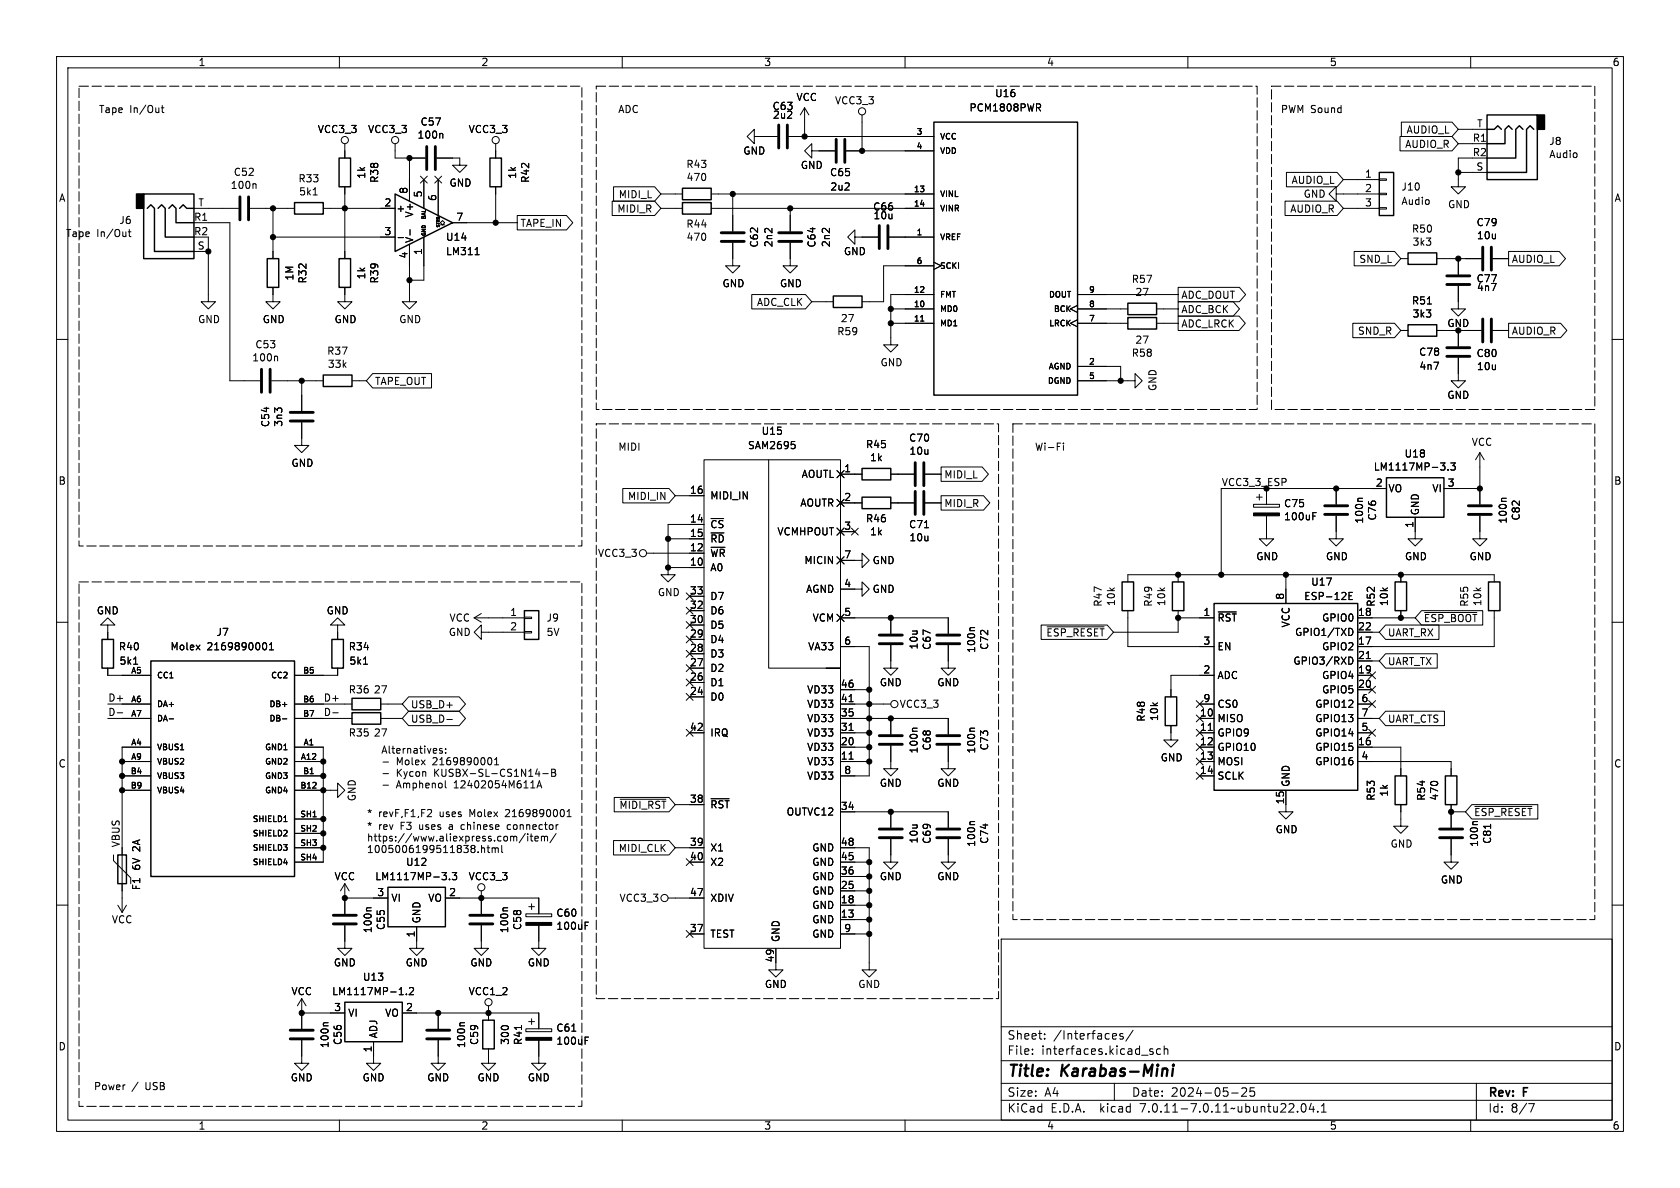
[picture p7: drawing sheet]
<svg xmlns="http://www.w3.org/2000/svg" width="297mm" height="210mm" viewBox="0 0 297 210" stroke-linecap="round" stroke-linejoin="round" font-family="sans-serif">
<defs><g id="words">
<g font-size="2.8">
<text x="178" y="190.9">Title:</text>
<text x="187.7" y="190.9">Karabas-Mini</text>
</g>
<g font-size="2.1">
<text x="178" y="184">Sheet:</text>
<text x="186.2" y="184">/Interfaces/</text>
<text x="178" y="186.7">File:</text>
<text x="184.1" y="186.7">interfaces.kicad_sch</text>
<text x="178" y="196.9">KiCad</text>
<text x="178" y="194.1">Size:</text>
<text x="184.7" y="194.1">A4</text>
<text x="185.7" y="196.9">E.D.A.</text>
<text x="194.6" y="196.9">kicad</text>
<text x="200" y="194.1">Date:</text>
<text x="201.8" y="196.9">7.0.11-7.0.11~ubuntu22.04.1</text>
<text x="207" y="194.1">2024-05-25</text>
<text x="263" y="194.3">Rev:</text>
<text x="263" y="196.9">Id:</text>
<text x="267.1" y="196.9">8/7</text>
<text x="269.4" y="194.3">F</text>
</g>
<g font-size="1.8">
<text x="35" y="11.9">1</text>
<text x="85" y="11.9">2</text>
<text x="135" y="11.9">3</text>
<text x="185" y="11.9">4</text>
<text x="235" y="11.9">5</text>
<text x="285" y="11.9">6</text>
<text x="175.8" y="17.4">U16</text>
<text x="17.4" y="20.1">Tape</text>
<text x="22.9" y="20.1">In/Out</text>
<text x="56.1" y="23.7">VCC3_3</text>
<text x="65" y="23.7">VCC3_3</text>
<text x="74.3" y="22.4">C57</text>
<text x="82.8" y="23.7">VCC3_3</text>
<text x="109.2" y="20.1">ADC</text>
<text x="136.5" y="19.6">C63</text>
<text x="136.5" y="21.2">2u2</text>
<text x="140.7" y="18.1">VCC</text>
<text x="147.5" y="18.6">VCC3_3</text>
<text x="171.3" y="19.9">PCM1808PWR</text>
<text x="226.3" y="20.1">PWM Sound</text>
<text x="248.6" y="23.8">AUDIO_L</text>
<text x="261" y="22.6">T</text>
<text x="73.7" y="24.7">100n</text>
<text x="121.2" y="29.9">R43</text>
<text x="131.3" y="27.5">GND</text>
<text x="248.3" y="26.4">AUDIO_R</text>
<text x="260.3" y="25.1">R1</text>
<text x="260.3" y="27.7">R2</text>
<text x="273.8" y="25.8">J8</text>
<text x="273.8" y="28.1">Audio</text>
<text x="10.3" y="35.9">A</text>
<text x="40.7" y="33.6">100n</text>
<text x="41.2" y="31.3">C52</text>
<text x="52.7" y="32.4">R33</text>
<text x="52.8" y="34.7">5k1</text>
<text x="64.8" y="31.7" transform="rotate(-90 64.8 31.7)">1k</text>
<text x="67.1" y="32.4" transform="rotate(-90 67.1 32.4)">R38</text>
<text x="72.1" y="34.4" transform="rotate(-90 72.1 34.4)">8</text>
<text x="74.7" y="35" transform="rotate(-90 74.7 35)">5</text>
<text x="77.2" y="35.6" transform="rotate(-90 77.2 35.6)">6</text>
<text x="79.4" y="33.2">GND</text>
<text x="91.4" y="31.7" transform="rotate(-90 91.4 31.7)">1k</text>
<text x="93.8" y="32.4" transform="rotate(-90 93.8 32.4)">R42</text>
<text x="109.3" y="35.2">MIDI_L</text>
<text x="121.3" y="32.2">470</text>
<text x="141.5" y="30.1">GND</text>
<text x="146.6" y="31.3">C65</text>
<text x="146.7" y="33.9">2u2</text>
<text x="228.2" y="32.7">AUDIO_L</text>
<text x="230.4" y="35.2">GND</text>
<text x="241.2" y="31.5">1</text>
<text x="241.2" y="34">2</text>
<text x="247.7" y="33.9">J10</text>
<text x="260.9" y="30.2">S</text>
<text x="285.3" y="35.9">A</text>
<text x="21" y="39.8">J6</text>
<text x="34.2" y="39.1">R1</text>
<text x="34.2" y="41.7">R2</text>
<text x="35" y="36.6">T</text>
<text x="67.9" y="36.6">2</text>
<text x="67.9" y="41.7">3</text>
<text x="70" y="37.7">+</text>
<text x="73.3" y="38.6" transform="rotate(-90 73.3 38.6)">V+</text>
<text x="80.6" y="39.1">7</text>
<text x="91.9" y="40.3">TAPE_IN</text>
<text x="109" y="37.8">MIDI_R</text>
<text x="121.2" y="40.5">R44</text>
<text x="154.3" y="37.4">C66</text>
<text x="154.3" y="39">10u</text>
<text x="228" y="37.8">AUDIO_R</text>
<text x="241.2" y="36.6">3</text>
<text x="247.7" y="36.4">Audio</text>
<text x="249.5" y="41.3">R50</text>
<text x="255.9" y="37">GND</text>
<text x="260.9" y="40.2">C79</text>
<text x="11.6" y="42.1">Tape</text>
<text x="17.1" y="42.1">In/Out</text>
<text x="34.9" y="44.2">S</text>
<text x="72.1" y="45.8" transform="rotate(-90 72.1 45.8)">4</text>
<text x="73.3" y="43.1" transform="rotate(-90 73.3 43.1)">V-</text>
<text x="74.7" y="45.2" transform="rotate(-90 74.7 45.2)">1</text>
<text x="78.7" y="42.8">U14</text>
<text x="78.7" y="45.3">LM311</text>
<text x="121.3" y="42.8">470</text>
<text x="134.2" y="43.9" transform="rotate(-90 134.2 43.9)">C62</text>
<text x="136.8" y="43.8" transform="rotate(-90 136.8 43.8)">2n2</text>
<text x="144.4" y="43.9" transform="rotate(-90 144.4 43.9)">C64</text>
<text x="146.9" y="43.8" transform="rotate(-90 146.9 43.8)">2n2</text>
<text x="149.1" y="45.3">GND</text>
<text x="240.2" y="46.7">SND_L</text>
<text x="249.6" y="43.6">3k3</text>
<text x="261" y="42.5">10u</text>
<text x="267.2" y="46.7">AUDIO_L</text>
<text x="52.1" y="49.7" transform="rotate(-90 52.1 49.7)">1M</text>
<text x="54.4" y="50.2" transform="rotate(-90 54.4 50.2)">R32</text>
<text x="64.8" y="49.5" transform="rotate(-90 64.8 49.5)">1k</text>
<text x="67.1" y="50.2" transform="rotate(-90 67.1 50.2)">R39</text>
<text x="127.6" y="51">GND</text>
<text x="137.8" y="51">GND</text>
<text x="200" y="50.2">R57</text>
<text x="200.6" y="52.5">27</text>
<text x="208.8" y="53">ADC_DOUT</text>
<text x="260.9" y="50.1">C77</text>
<text x="261" y="51.7">4n7</text>
<text x="34.9" y="57.3">GND</text>
<text x="46.4" y="57.3">GND</text>
<text x="59.1" y="57.3">GND</text>
<text x="70.5" y="57.3">GND</text>
<text x="133.7" y="54.3">ADC_CLK</text>
<text x="147.9" y="59.5">R59</text>
<text x="148.5" y="57.2">27</text>
<text x="208.8" y="55.6">ADC_BCK</text>
<text x="208.8" y="58.1">ADC_LRCK</text>
<text x="240" y="59.4">SND_R</text>
<text x="249.5" y="54">R51</text>
<text x="249.6" y="56.3">3k3</text>
<text x="255.8" y="58">GND</text>
<text x="267.2" y="59.4">AUDIO_R</text>
<text x="44.5" y="64.1">100n</text>
<text x="45" y="61.8">C53</text>
<text x="57.7" y="62.9">R37</text>
<text x="57.9" y="65.2">33k</text>
<text x="155.6" y="64.9">GND</text>
<text x="200" y="63.3">R58</text>
<text x="200.6" y="61">27</text>
<text x="250.8" y="63.1">C78</text>
<text x="250.8" y="65.6">4n7</text>
<text x="260.9" y="63.3">C80</text>
<text x="261" y="65.6">10u</text>
<text x="66.2" y="68.3">TAPE_OUT</text>
<text x="204.6" y="69.2" transform="rotate(-90 204.6 69.2)">GND</text>
<text x="255.8" y="70.7">GND</text>
<text x="47.8" y="75.6" transform="rotate(-90 47.8 75.6)">C54</text>
<text x="50.1" y="75.5" transform="rotate(-90 50.1 75.5)">3n3</text>
<text x="134.5" y="77.1">U15</text>
<text x="51.4" y="82.7">GND</text>
<text x="109.2" y="79.8">MIDI</text>
<text x="132.1" y="79.6">SAM2695</text>
<text x="149.2" y="83.6">1</text>
<text x="153" y="79.4">R45</text>
<text x="153.7" y="81.7">1k</text>
<text x="160.6" y="78.3">C70</text>
<text x="160.7" y="80.6">10u</text>
<text x="182.9" y="79.8">Wi-Fi</text>
<text x="242.8" y="83.4">LM1117MP-3.3</text>
<text x="248.2" y="81.1">U18</text>
<text x="260.1" y="79">VCC</text>
<text x="10.3" y="85.9">B</text>
<text x="110.9" y="88.6">MIDI_IN</text>
<text x="121.9" y="87.4">16</text>
<text x="125.5" y="88.5">MIDI_IN</text>
<text x="141.4" y="89.8">AOUTR</text>
<text x="141.6" y="84.7">AOUTL</text>
<text x="149.2" y="88.6">2</text>
<text x="166.8" y="84.8">MIDI_L</text>
<text x="166.8" y="89.9">MIDI_R</text>
<text x="215.9" y="86">VCC3_3_ESP</text>
<text x="226.9" y="89.9">C75</text>
<text x="243.1" y="86.1">2</text>
<text x="245.4" y="87.2">VO</text>
<text x="253.1" y="87.2">VI</text>
<text x="255.8" y="86.1">3</text>
<text x="285.3" y="85.9">B</text>
<text x="121.9" y="92.5">14</text>
<text x="121.9" y="95">15</text>
<text x="125.5" y="93.6">~{CS}</text>
<text x="137.3" y="94.8">VCMHPOUT</text>
<text x="149.2" y="93.7">3</text>
<text x="153" y="92.5">R46</text>
<text x="153.7" y="94.8">1k</text>
<text x="160.6" y="93.6">C71</text>
<text x="160.7" y="95.9">10u</text>
<text x="226.9" y="92.2">100uF</text>
<text x="241.2" y="92.7" transform="rotate(-90 241.2 92.7)">100n</text>
<text x="243.5" y="92.1" transform="rotate(-90 243.5 92.1)">C76</text>
<text x="249.9" y="93.4" transform="rotate(-90 249.9 93.4)">1</text>
<text x="251.1" y="91.2" transform="rotate(-90 251.1 91.2)">GND</text>
<text x="266.6" y="92.7" transform="rotate(-90 266.6 92.7)">100n</text>
<text x="268.9" y="92.1" transform="rotate(-90 268.9 92.1)">C82</text>
<text x="105.6" y="98.7">VCC3_3</text>
<text x="121.9" y="100.1">10</text>
<text x="121.9" y="97.5">12</text>
<text x="125.5" y="101.2">A0</text>
<text x="125.5" y="98.7">~{WR}</text>
<text x="125.5" y="96.1">~{RD}</text>
<text x="142.1" y="99.9">MICIN</text>
<text x="149.2" y="98.8">7</text>
<text x="154.2" y="99.9">GND</text>
<text x="222" y="99.2">GND</text>
<text x="234.3" y="99.2">GND</text>
<text x="248.3" y="99.2">GND</text>
<text x="259.7" y="99.2">GND</text>
<text x="116.2" y="105.6">GND</text>
<text x="121.9" y="107.7">32</text>
<text x="121.9" y="105.2">33</text>
<text x="125.5" y="106.3">D7</text>
<text x="142.4" y="105">AGND</text>
<text x="149.2" y="103.9">4</text>
<text x="154.2" y="105">GND</text>
<text x="195" y="107.4" transform="rotate(-90 195 107.4)">R47</text>
<text x="197.3" y="107.2" transform="rotate(-90 197.3 107.2)">10k</text>
<text x="203.9" y="107.4" transform="rotate(-90 203.9 107.4)">R49</text>
<text x="206.2" y="107.2" transform="rotate(-90 206.2 107.2)">10k</text>
<text x="227.1" y="106.1" transform="rotate(-90 227.1 106.1)">8</text>
<text x="230.5" y="106.3">ESP-12E</text>
<text x="231.7" y="103.7">U17</text>
<text x="243.3" y="107.4" transform="rotate(-90 243.3 107.4)">R52</text>
<text x="245.6" y="107.2" transform="rotate(-90 245.6 107.2)">10k</text>
<text x="259.8" y="107.4" transform="rotate(-90 259.8 107.4)">R55</text>
<text x="262.1" y="107.2" transform="rotate(-90 262.1 107.2)">10k</text>
<text x="17" y="108.8">GND</text>
<text x="38.2" y="112.6">J7</text>
<text x="57.7" y="108.8">GND</text>
<text x="79.2" y="112.6">GND</text>
<text x="79.4" y="110.1">VCC</text>
<text x="90.1" y="109">1</text>
<text x="90.1" y="111.5">2</text>
<text x="96.5" y="110.1">J9</text>
<text x="96.5" y="112.6">5V</text>
<text x="121.9" y="112.8">29</text>
<text x="121.9" y="110.2">30</text>
<text x="125.5" y="113.9">D4</text>
<text x="125.5" y="111.4">D5</text>
<text x="125.5" y="108.8">D6</text>
<text x="143.6" y="110.1">VCM</text>
<text x="149.2" y="109">5</text>
<text x="184.9" y="112.7">~{ESP_RESET}</text>
<text x="212.7" y="109">1</text>
<text x="215.1" y="110.1">~{RST}</text>
<text x="228.2" y="111" transform="rotate(-90 228.2 111)">VCC</text>
<text x="228.9" y="112.6">GPIO1/TXD</text>
<text x="233.6" y="110.1">GPIO0</text>
<text x="240" y="109">18</text>
<text x="240" y="111.5">22</text>
<text x="245.3" y="112.7">UART_RX</text>
<text x="251.6" y="110.2">~{ESP_BOOT}</text>
<text x="20.9" y="115.2">R40</text>
<text x="21" y="117.7">5k1</text>
<text x="30" y="115.2">Molex</text>
<text x="36.6" y="115.2">2169890001</text>
<text x="61.6" y="115.2">R34</text>
<text x="61.7" y="117.7">5k1</text>
<text x="121.9" y="117.9">27</text>
<text x="121.9" y="115.3">28</text>
<text x="125.5" y="119">D2</text>
<text x="125.5" y="116.4">D3</text>
<text x="142.8" y="115.2">VA33</text>
<text x="149.2" y="114">6</text>
<text x="162.4" y="114.9" transform="rotate(-90 162.4 114.9)">10u</text>
<text x="164.7" y="115" transform="rotate(-90 164.7 115)">C67</text>
<text x="172.6" y="115.5" transform="rotate(-90 172.6 115.5)">100n</text>
<text x="174.9" y="115" transform="rotate(-90 174.9 115)">C72</text>
<text x="212.7" y="119.1">2</text>
<text x="212.7" y="114">3</text>
<text x="215.1" y="115.2">EN</text>
<text x="228.6" y="117.7">GPIO3/RXD</text>
<text x="233.6" y="115.2">GPIO2</text>
<text x="240" y="114">17</text>
<text x="240" y="119.1">19</text>
<text x="240" y="116.6">21</text>
<text x="245.3" y="117.8">UART_TX</text>
<text x="19" y="124.1">D+</text>
<text x="57.1" y="124.1">D+</text>
<text x="61.6" y="122.8">R36</text>
<text x="66" y="122.8">27</text>
<text x="72.5" y="125.4">USB_D+</text>
<text x="121.9" y="122.9">24</text>
<text x="121.9" y="120.4">26</text>
<text x="125.5" y="124.1">D0</text>
<text x="125.5" y="121.5">D1</text>
<text x="142.6" y="125.3">VD33</text>
<text x="142.6" y="122.8">VD33</text>
<text x="148.5" y="124.2">41</text>
<text x="148.5" y="121.7">46</text>
<text x="155.4" y="121.5">GND</text>
<text x="159" y="125.3">VCC3_3</text>
<text x="165.6" y="121.5">GND</text>
<text x="212.7" y="124.2">9</text>
<text x="215.1" y="120.2">ADC</text>
<text x="215.1" y="125.3">CS0</text>
<text x="232.4" y="125.3">GPIO12</text>
<text x="233.6" y="120.2">GPIO4</text>
<text x="233.6" y="122.8">GPIO5</text>
<text x="240" y="121.7">20</text>
<text x="240.6" y="124.2">6</text>
<text x="19" y="126.7">D-</text>
<text x="57.1" y="126.7">D-</text>
<text x="61.6" y="130.4">R35</text>
<text x="66" y="130.4">27</text>
<text x="72.5" y="128">USB_D-</text>
<text x="121.9" y="129.3">42</text>
<text x="125.5" y="130.4">IRQ</text>
<text x="142.6" y="130.4">VD33</text>
<text x="142.6" y="127.9">VD33</text>
<text x="148.5" y="131.8">20</text>
<text x="148.5" y="129.3">31</text>
<text x="148.5" y="126.7">35</text>
<text x="202.6" y="127.7" transform="rotate(-90 202.6 127.7)">R48</text>
<text x="204.9" y="127.6" transform="rotate(-90 204.9 127.6)">10k</text>
<text x="212" y="126.7">10</text>
<text x="212" y="129.3">11</text>
<text x="212" y="131.8">12</text>
<text x="215.1" y="127.9">MISO</text>
<text x="215.1" y="130.4">GPIO9</text>
<text x="232.4" y="130.4">GPIO14</text>
<text x="232.4" y="127.9">GPIO13</text>
<text x="240" y="131.8">16</text>
<text x="240.6" y="129.3">5</text>
<text x="240.6" y="126.7">7</text>
<text x="245.3" y="128">UART_CTS</text>
<text x="10.3" y="135.9">C</text>
<text x="67.3" y="133.3">Alternatives:</text>
<text x="70.1" y="135.4">Molex</text>
<text x="70.1" y="137.4">Kycon</text>
<text x="76.6" y="135.4">2169890001</text>
<text x="76.8" y="137.4">KUSBX-SL-CS1N14-B</text>
<text x="142.6" y="135.5">VD33</text>
<text x="142.6" y="132.9">VD33</text>
<text x="148.5" y="134.4">11</text>
<text x="149.2" y="136.9">8</text>
<text x="162.4" y="133.3" transform="rotate(-90 162.4 133.3)">100n</text>
<text x="164.7" y="132.8" transform="rotate(-90 164.7 132.8)">C68</text>
<text x="172.6" y="133.3" transform="rotate(-90 172.6 133.3)">100n</text>
<text x="174.9" y="132.8" transform="rotate(-90 174.9 132.8)">C73</text>
<text x="205.1" y="134.8">GND</text>
<text x="212" y="134.4">13</text>
<text x="212" y="136.9">14</text>
<text x="215.1" y="132.9">GPIO10</text>
<text x="215.1" y="135.5">MOSI</text>
<text x="232.4" y="132.9">GPIO15</text>
<text x="232.4" y="135.5">GPIO16</text>
<text x="240.6" y="134.4">4</text>
<text x="285.3" y="135.9">C</text>
<text x="63.1" y="141.7" transform="rotate(-90 63.1 141.7)">GND</text>
<text x="70.1" y="139.5">Amphenol</text>
<text x="80.4" y="139.5">12402054M611A</text>
<text x="109.4" y="143.2">~{MIDI_RST}</text>
<text x="121.9" y="142">38</text>
<text x="125.5" y="143.1">~{RST}</text>
<text x="142.6" y="138">VD33</text>
<text x="148.5" y="143.3">34</text>
<text x="155.4" y="139.3">GND</text>
<text x="165.6" y="139.3">GND</text>
<text x="215.1" y="138">SCLK</text>
<text x="227.1" y="142.3" transform="rotate(-90 227.1 142.3)">15</text>
<text x="228.2" y="139.2" transform="rotate(-90 228.2 139.2)">GND</text>
<text x="243.3" y="141.6" transform="rotate(-90 243.3 141.6)">R53</text>
<text x="245.6" y="140.9" transform="rotate(-90 245.6 140.9)">1k</text>
<text x="252.1" y="141.6" transform="rotate(-90 252.1 141.6)">R54</text>
<text x="254.5" y="141.6" transform="rotate(-90 254.5 141.6)">470</text>
<text x="21.2" y="149.9" transform="rotate(-90 21.2 149.9)">VBUS</text>
<text x="64.8" y="146.8">*</text>
<text x="64.8" y="148.8">https://www.aliexpress.com/item/</text>
<text x="64.8" y="144.5">*</text>
<text x="66.9" y="146.8">rev</text>
<text x="66.9" y="144.5">revF,F1,F2</text>
<text x="70.9" y="146.8">F3</text>
<text x="74.4" y="146.8">uses</text>
<text x="77.8" y="144.5">uses</text>
<text x="79.9" y="146.8">a</text>
<text x="82.2" y="146.8">chinese</text>
<text x="83.3" y="144.5">Molex</text>
<text x="89.8" y="144.5">2169890001</text>
<text x="90.5" y="146.8">connector</text>
<text x="121.9" y="149.6">39</text>
<text x="139" y="144.4">OUTVC12</text>
<text x="148.5" y="149.6">48</text>
<text x="162.4" y="149.2" transform="rotate(-90 162.4 149.2)">10u</text>
<text x="164.7" y="149.3" transform="rotate(-90 164.7 149.3)">C69</text>
<text x="172.6" y="149.8" transform="rotate(-90 172.6 149.8)">100n</text>
<text x="174.9" y="149.3" transform="rotate(-90 174.9 149.3)">C74</text>
<text x="225.4" y="147.5">GND</text>
<text x="260.5" y="144.5">~{ESP_RESET}</text>
<text x="261.5" y="149.8" transform="rotate(-90 261.5 149.8)">100n</text>
<text x="263.8" y="149.3" transform="rotate(-90 263.8 149.3)">C81</text>
<text x="25" y="154" transform="rotate(-90 25 154)">6V</text>
<text x="25" y="150.5" transform="rotate(-90 25 150.5)">2A</text>
<text x="59" y="155.8">VCC</text>
<text x="64.8" y="150.9">1005006199511838.html</text>
<text x="66.2" y="155.8">LM1117MP-3.3</text>
<text x="71.7" y="153.3">U12</text>
<text x="82.8" y="155.8">VCC3_3</text>
<text x="109.3" y="150.8">MIDI_CLK</text>
<text x="121.9" y="152.1">40</text>
<text x="125.5" y="150.7">X1</text>
<text x="125.5" y="153.3">X2</text>
<text x="143.5" y="155.8">GND</text>
<text x="143.5" y="153.3">GND</text>
<text x="143.5" y="150.7">GND</text>
<text x="148.5" y="154.7">36</text>
<text x="148.5" y="152.1">45</text>
<text x="155.4" y="155.8">GND</text>
<text x="165.6" y="155.8">GND</text>
<text x="245.7" y="150">GND</text>
<text x="25" y="157.5" transform="rotate(-90 25 157.5)">F1</text>
<text x="66.6" y="158.5">3</text>
<text x="69.1" y="159.6">VI</text>
<text x="75.6" y="159.6">VO</text>
<text x="79.3" y="158.5">2</text>
<text x="109.4" y="159.6">VCC3_3</text>
<text x="121.9" y="158.5">47</text>
<text x="125.5" y="159.6">XDIV</text>
<text x="143.5" y="160.9">GND</text>
<text x="143.5" y="158.3">GND</text>
<text x="148.5" y="159.8">18</text>
<text x="148.5" y="157.2">25</text>
<text x="254.6" y="156.4">GND</text>
<text x="19.7" y="163.4">VCC</text>
<text x="65.9" y="165.1" transform="rotate(-90 65.9 165.1)">100n</text>
<text x="68.2" y="164.5" transform="rotate(-90 68.2 164.5)">C55</text>
<text x="73.4" y="165.8" transform="rotate(-90 73.4 165.8)">1</text>
<text x="74.5" y="163.3" transform="rotate(-90 74.5 163.3)">GND</text>
<text x="90" y="165.1" transform="rotate(-90 90 165.1)">100n</text>
<text x="92.4" y="164.5" transform="rotate(-90 92.4 164.5)">C58</text>
<text x="98.3" y="164.6">100uF</text>
<text x="98.3" y="162.3">C60</text>
<text x="121.9" y="164.8">37</text>
<text x="125.5" y="166">TEST</text>
<text x="138" y="166.6" transform="rotate(-90 138 166.6)">GND</text>
<text x="143.5" y="163.4">GND</text>
<text x="143.5" y="166">GND</text>
<text x="148.5" y="162.3">13</text>
<text x="149.2" y="164.8">9</text>
<text x="58.9" y="171">GND</text>
<text x="64.1" y="173.6">U13</text>
<text x="71.6" y="171">GND</text>
<text x="83.1" y="171">GND</text>
<text x="93.2" y="171">GND</text>
<text x="136.9" y="170.2" transform="rotate(-90 136.9 170.2)">49</text>
<text x="51.4" y="176.1">VCC</text>
<text x="58.6" y="176.1">LM1117MP-1.2</text>
<text x="59" y="178.8">3</text>
<text x="61.5" y="179.9">VI</text>
<text x="68" y="179.9">VO</text>
<text x="71.7" y="178.8">2</text>
<text x="82.8" y="176.1">VCC1_2</text>
<text x="135.1" y="174.9">GND</text>
<text x="151.6" y="174.9">GND</text>
<text x="10.3" y="185.9">D</text>
<text x="58.3" y="185.4" transform="rotate(-90 58.3 185.4)">100n</text>
<text x="60.6" y="184.8" transform="rotate(-90 60.6 184.8)">C56</text>
<text x="66.9" y="183.6" transform="rotate(-90 66.9 183.6)">ADJ</text>
<text x="82.4" y="185.4" transform="rotate(-90 82.4 185.4)">100n</text>
<text x="84.7" y="184.8" transform="rotate(-90 84.7 184.8)">C59</text>
<text x="90.2" y="184.8" transform="rotate(-90 90.2 184.8)">300</text>
<text x="92.5" y="184.8" transform="rotate(-90 92.5 184.8)">R41</text>
<text x="98.3" y="184.9">100uF</text>
<text x="98.3" y="182.6">C61</text>
<text x="285.3" y="185.9">D</text>
<text x="51.3" y="191.4">GND</text>
<text x="64" y="191.4">GND</text>
<text x="65.8" y="186.1" transform="rotate(-90 65.8 186.1)">1</text>
<text x="75.4" y="191.4">GND</text>
<text x="84.3" y="191.4">GND</text>
<text x="93.2" y="191.4">GND</text>
<text x="16.5" y="192.8">Power</text>
<text x="23.3" y="192.8">/</text>
<text x="25.8" y="192.8">USB</text>
<text x="35" y="199.9">1</text>
<text x="85" y="199.9">2</text>
<text x="135" y="199.9">3</text>
<text x="185" y="199.9">4</text>
<text x="235" y="199.9">5</text>
<text x="285" y="199.9">6</text>
</g>
<g font-size="1.4">
<text x="161.9" y="23.9">3</text>
<text x="161.9" y="26.4">4</text>
<text x="166.1" y="24.9">VCC</text>
<text x="166.1" y="27.4">VDD</text>
<text x="161.5" y="34">13</text>
<text x="166.1" y="35">VINL</text>
<text x="161.5" y="36.6">14</text>
<text x="161.9" y="41.7">1</text>
<text x="166.1" y="37.6">VINR</text>
<text x="161.9" y="46.7">6</text>
<text x="166.1" y="42.6">VREF</text>
<text x="166.1" y="47.7">SCKI</text>
<text x="161.5" y="51.8">12</text>
<text x="166.1" y="52.8">FMT</text>
<text x="185.3" y="52.8">DOUT</text>
<text x="192.4" y="51.8">9</text>
<text x="161.5" y="54.4">10</text>
<text x="161.5" y="56.9">11</text>
<text x="166.1" y="55.3">MD0</text>
<text x="166.1" y="57.9">MD1</text>
<text x="185.4" y="57.9">LRCK</text>
<text x="186.2" y="55.3">BCK</text>
<text x="192.4" y="56.9">7</text>
<text x="192.4" y="54.4">8</text>
<text x="185.3" y="65.5">AGND</text>
<text x="192.4" y="64.5">2</text>
<text x="185.1" y="68">DGND</text>
<text x="192.4" y="67.1">5</text>
<text x="23.1" y="119.1">A5</text>
<text x="53.5" y="119.1">B5</text>
<text x="23.1" y="124.2">A6</text>
<text x="27.7" y="120.1">CC1</text>
<text x="27.7" y="125.2">DA+</text>
<text x="47.5" y="125.2">DB+</text>
<text x="47.8" y="120.1">CC2</text>
<text x="53.5" y="124.2">B6</text>
<text x="23.1" y="131.8">A4</text>
<text x="23.1" y="126.7">A7</text>
<text x="27.7" y="127.7">DA-</text>
<text x="47.5" y="127.7">DB-</text>
<text x="53.5" y="126.7">B7</text>
<text x="53.6" y="131.8">A1</text>
<text x="23" y="136.9">B4</text>
<text x="23.1" y="134.4">A9</text>
<text x="27.7" y="132.8">VBUS1</text>
<text x="27.7" y="135.4">VBUS2</text>
<text x="27.7" y="137.9">VBUS3</text>
<text x="46.7" y="132.8">GND1</text>
<text x="46.7" y="135.4">GND2</text>
<text x="46.7" y="137.9">GND3</text>
<text x="53.1" y="134.4">A12</text>
<text x="53.5" y="136.9">B1</text>
<text x="23" y="139.4">B9</text>
<text x="27.7" y="140.4">VBUS4</text>
<text x="46.7" y="140.4">GND4</text>
<text x="53" y="139.4">B12</text>
<text x="44.6" y="145.5">SHIELD1</text>
<text x="44.6" y="148.1">SHIELD2</text>
<text x="53" y="144.5">SH1</text>
<text x="53" y="147.1">SH2</text>
<text x="53" y="149.6">SH3</text>
<text x="44.6" y="150.6">SHIELD3</text>
<text x="44.6" y="153.1">SHIELD4</text>
<text x="53" y="152.1">SH4</text>
</g>
<g font-size=".9">
<text x="75.4" y="41.8" transform="rotate(-90 75.4 41.8)">GND</text>
<text x="75.4" y="38.9" transform="rotate(-90 75.4 38.9)">BAL</text>
</g>
<text font-size=".7" x="77.9" y="40.3" transform="rotate(-90 77.9 40.3)">STRB</text>
</g></defs>
<g fill="none" stroke="#000" stroke-width=".18">
<path d="M10 10h277v190h-277zM12 12h273v186h-273zM28.5 19.1h.5M28.7 18.6v1.1l.3 .2M60 10v2M110 10v2M142.2 19.1l-.7 1.2M142.2 19.1v5M142.2 19.1l.8 1.2M160 10v2M183.5 19l.5 .6M183.7 18.4l.3 .2-.1 .3-.2 .1"/>
<path d="M210 10v2M260 10v2M34.3 36.8h7.9M34.3 39.4h6.3v27.9h5.4M44.2 36.8h7.9M45.1 32.5l.2 .2v.6M48.3 36.8v8.9M55.4 34.5h.7M57.1 36.8h12.7M61 25.4v2.5M61 33v12.7M69.8 25.4v2.5h5.4"/>
<path d="M72.4 27.9v7.7M74.3 31.1l1.2 1.3M74.9 31.8v5M75.5 31.1l-1.2 1.3M76.9 31.1l1.2 1.3M77.2 27.9h4.1v1.3h1.2l-1.2 1.3-1.3-1.3h1.3M77.5 31.8v6.3M77.9 39.8h.3l-.3-.4 .3-.4 .4 .4-.4 .4h.4M78.1 31.1l-1.2 1.3M78.1 23.6l.2 .2v.6M80 39.4h11.4M87.6 25.4v2.5"/>
<path d="M87.6 33v6.4M91.4 38.1h8.8l1.1 1.3-1.1 1.2h-8.8zM108.2 35.6h7.5l1.1 1.2-1.1 1.3h-7.5zM108.5 33h7.2l1.1 1.3-1.1 1.3h-7.2zM116.8 36.8h3.8M116.8 34.3h3.8M125.7 36.8h39.4M125.7 34.3h39.4M129.5 34.3v6.6M133.3 24.1v1.3l-1.2-1.3 1.2-1.2v1.2h4.1M139.4 24.1h25.7M139.7 36.8v4.1"/>
<path d="M143.5 26.7v1.2l-1.3-1.2 1.3-1.3v1.3h4.1M149.6 26.7h15.5M152.4 20.3v6.4M227.2 35.6h9.2l1.1 1.2-1.1 1.3h-9.2zM227.4 30.5h9l1.1 1.3-1.1 1.2h-9zM236.2 34.3v1.3l-1.3-1.3 1.3-1.3v1.3h7.6M237.5 36.8h6.3M237.5 31.8h6.3M243.8 36.7h1.3v.3h-1.3zM243.8 34.2h1.3v.2h-1.3zM243.8 31.6h1.3v.3h-1.3zM247.5 24.1h9.2l1.1 1.3-1.1 1.3h-9.2z"/>
<path d="M247.7 21.6h9l1.1 1.3-1.1 1.2h-9zM257.8 25.4h5.1M257.8 30.5h5.1M257.8 22.9h5.1M260.3 27.9h-2.5v5.1h1.3l-1.3 1.3-1.3-1.3h1.3M10 60h2M22.7 41h.5M22.9 40.6v1l.3 .2M34.3 44.5h2.5M36.8 41.9v11.4h1.3l-1.3 1.3-1.2-1.3h1.2M48.3 50.8v2.5h1.2l-1.2 1.3-1.3-1.3h1.3M48.3 41.9h21.5"/>
<path d="M61 50.8v2.5h1.2l-1.2 1.3-1.3-1.3h1.3M70.4 42h.9M72.4 43.2v10.1h1.3l-1.3 1.3-1.3-1.3h1.3M72.5 40.6v1M74.9 41.9v7.6h-2.5M84 45h.7M129.5 42.9v4.1h1.3l-1.3 1.3-1.2-1.3h1.2M132.9 52.1h9.5l1.1 1.2-1.1 1.3h-9.5zM139.7 42.9v4.1h1.3l-1.3 1.3-1.3-1.3h1.3M143.5 53.3h3.8M151.1 41.9v1.3l-1.2-1.3 1.2-1.3v1.3h4.1M157.2 41.9h7.9"/>
<path d="M157.5 54.6h7.6M157.5 57.2h7.6M162.8 56.8h.5M165.1 46.4l1.3 .6-1.3 .6M165.1 52.1h-7.6v8.9h1.2l-1.2 1.2-1.3-1.2h1.3M165.1 47h-8.9v6.3h-3.8M190.5 56.5l-1.3 .7 1.3 .6M190.5 54l-1.3 .6 1.3 .6M190.5 54.6h8.9M190.5 57.2h8.9M190.5 52.1h17.8M204.5 54.6h3.8"/>
<path d="M204.5 57.2h3.8M208.3 50.8h10.8l1.1 1.3-1.1 1.2h-10.8zM208.3 53.3h9.7l1.1 1.3-1.1 1.3h-9.7zM208.3 55.9h10.7l1.2 1.3-1.2 1.2h-10.7zM239.2 57.1h7.3l1.1 1.3-1.1 1.3h-7.3zM239.4 44.4h7.1l1.1 1.3-1.1 1.3h-7.1zM247.6 45.7h1.3M247.6 58.4h1.3M252.3 53.7h.8M254 45.7h7.9M254 58.4h1.3M257.8 50.5v4.1h1.3l-1.3 1.3-1.3-1.3h1.3"/>
<path d="M257.8 45.7v2.8M257.8 58.4v2.8M259.1 58.4h2.8M263.9 45.7h2.8M263.9 58.4h2.8M266.7 57.1h9.2l1.1 1.3-1.1 1.3h-9.2zM266.7 44.4h9l1.1 1.3-1.1 1.3h-9zM285 60h2M48 67.3h9.1M48.9 63l.2 .1v.7M53.3 74.7v4h1.3l-1.3 1.3-1.2-1.3h1.2M53.3 67.3v5.3"/>
<path d="M62.2 67.3h2.6M65.9 66h10.4v2.6h-10.4l-1.1-1.3zM139.9 78h.6M140.3 78.5l.3 .3v.3l-.3 .2M186.9 78.3h.6M188 78.3v.1M188 78.7v.9M190.5 67.3h10.2v-1.3l1.2 1.3-1.2 1.3v-1.3M190.5 64.8h7.6v2.5M257.8 63.2v4.1h1.3l-1.3 1.3-1.3-1.3h1.3M110.1 86.4h8.2l1.1 1.2-1.1 1.3h-8.2zM114.3 97.8h10.2"/>
<path d="M118.1 95.3h6.4M119.4 87.6h5.1M124.5 81.3h24.1v86.3h-24.1zM124.5 92.7h-6.4v7.6M135.9 81.3v36.8h12.7h-2.6M148 83.2l1.2 1.3M148 88.3l1.2 1.2M148 93.3l1.2 1.3M148 98.4l1.2 1.3M148.6 99.1h3.8v-1.3l1.3 1.3-1.3 1.2v-1.2M148.6 83.8h3.8M148.6 88.9h3.8"/>
<path d="M148.6 94h2.5M149.2 83.2l-1.2 1.3M149.2 88.3l-1.2 1.2M149.2 93.3l-1.2 1.3M149.2 98.4l-1.2 1.3M150.5 93.4l1.2 1.2M151.7 93.4l-1.2 1.2M157.5 83.8h4M157.5 88.9h4M163.4 93.3h.8M163.6 83.8h2.8M163.6 88.9h2.8"/>
<path d="M166.4 82.5h7.2l1.1 1.3-1.1 1.3h-7.2zM166.4 87.6h7.5l1.1 1.3-1.1 1.3h-7.5zM221.6 89.2h4.6v.5h-4.6zM222.1 87.9h1M222.6 87.4v1M223.9 91.2v4.1h1.3l-1.3 1.2-1.3-1.2h1.3M223.9 86.4v2.8M232.1 91.2h.4M232.1 90.6h.6M236.2 91.2v4.1h1.3l-1.3 1.2-1.3-1.2h1.3M236.2 86.4v2.8M240.9 88.1h-.7l-.2 .2"/>
<path d="M245.1 86.4h-29.2v15.2M250.2 91.4v3.9h1.3l-1.3 1.2-1.3-1.2h1.3M254.7 81.8h.8l-.5 .5M255.3 86.4h6.3M255.4 82.4v.6M256 83v.1M256.5 81.8h.8l-.5 .5 .4 .1v.6l-.2 .1-.5-.1M261.6 91.2v4.1h1.3l-1.3 1.2-1.3-1.2h1.3M261.6 80v9.2M261.6 80l-.7 1.3M261.6 80l.8 1.3M266.3 88.1h-.7l-.2 .2"/>
<path d="M10 110h2M19 110.5h1.3l-1.3-1.3-1.2 1.3h1.2v2.5M19 118.1v1.3h7.7M23.6 117.4h.7M46.6 113.7l.1-.1a.68 .68 0 0 1 .5 .6 .68 .68 0 0 1-.5 .7l-.1-.1M47.6 114.9h.8M47.6 114l.4-.4v1.3M59.7 110.5h1.3l-1.3-1.3-1.3 1.3h1.3v2.5M59.7 118.1v1.3h-7.6M64.3 117.4h.7M83.8 109.2h8.9M83.8 109.2l1.3 .8"/>
<path d="M85.1 111.8v1.2l-1.3-1.2 1.3-1.3v1.3h7.6M85.1 108.5l-1.3 .7M92.7 111.6h1.3v.3h-1.3zM92.7 109.1h1.3v.2h-1.3zM118.1 100.3v1.3h1.3l-1.3 1.3-1.3-1.3h1.3M118.1 100.3h6.4M121.3 115l1.2 1.2M121.3 104.8l1.2 1.2M121.3 107.3l1.2 1.3M121.3 109.9l1.2 1.2M121.3 112.4l1.2 1.2M121.3 117.5l1.2 1.2"/>
<path d="M121.9 118.1h2.6M121.9 115.6h2.6M121.9 113h2.6M121.9 110.5h2.6M121.9 108h2.6M121.9 105.4h2.6M122.5 115l-1.2 1.2M122.5 104.8l-1.2 1.2M122.5 107.3l-1.2 1.3M122.5 109.9l-1.2 1.2M122.5 112.4l-1.2 1.2M122.5 117.5l-1.2 1.2"/>
<path d="M148 108.6l1.2 1.3M148.6 104.1h3.8v-1.2l1.3 1.2-1.3 1.3v-1.3M148.6 109.2h19v2.8M148.6 114.3h5.1v22.9h-5.1M149.2 108.6l-1.2 1.3M157.5 114v4.1h1.2l-1.2 1.3-1.3-1.3h1.3M157.5 109.2v2.8M167.6 114v4.1h1.3l-1.3 1.3-1.2-1.3h1.2M172.3 110.9h-.7l-.1 .2M184.1 110.5h11.6l1.1 1.3-1.1 1.2h-11.6zM185.1 110.8h10.1M199.4 102.9v-1.3h64.8v1.3"/>
<path d="M199.4 108v6.3h15.2M208.3 101.6v1.3M208.3 108v3.8h-11.5M208.3 109.2h6.3M214.6 119.4h-7.6v3.8M215.4 108.2h3.2M227.3 101.6v5.1M238.5 116.1a.64 .64 0 0 1 .7 .7 .64 .64 0 0 1-.7 .6M238.5 105.3h.4M238.8 111.1a.68 .68 0 0 1 .4 .6 .68 .68 0 0 1-.4 .6M239.1 104.7h-.6v1.3h.6M240 109.2h10.2"/>
<path d="M240 119.4h2.6M240 116.8h3.8M240 111.8h3.8M241.5 116.4h.8M242 118.8l1.2 1.2M243.2 118.8l-1.2 1.2M245 115.6h9.1v2.5h-9.1l-1.2-1.3zM245 110.5h9.4v2.5h-9.4l-1.2-1.2zM247.6 101.6v1.3M247.6 108v1.2M251.3 107.9h10.8v2.6h-10.8l-1.1-1.3zM251.8 108.3h9.3"/>
<path d="M264.2 108v6.3h-24.2M285 110h2M19 127h7.7M20.7 126h1M21.6 134.6h5.1M21.6 137.2h5.1M21.6 124.5h5.1M21.6 139.7h5.1M26.7 132.1h-5.1v29.2M29.9 127.1h.8M49.9 127.1h.8M52.1 139.7h7.6v-1.3l1.3 1.3-1.3 1.3v-1.3"/>
<path d="M52.1 127h10.1M52.1 132.1h5v20.3h-5M52.1 134.6h5M52.1 137.2h5M52.1 124.5h10.1M58.8 126h1M67.3 127h3.8M67.3 124.5h3.8M67.7 134.7h1M67.7 136.8h1M67.7 138.8h1M72.2 123.2h9l1.1 1.3-1.1 1.2h-9l-1.1-1.2z"/>
<path d="M72.2 125.7h9l1.1 1.3-1.1 1.3h-9l-1.1-1.3zM78.2 132.4l-.3-.1-.2 .2 .1 .2 .4 .1v.3h-.5M78.7 138v1.1l.2 .2M78.8 133v.2M78.8 132.4v.1M79 127.2h1M86.6 133.9a.79 .79 0 0 1 0 1.3M87.4 135.2h.8M87.4 134.3l.4-.4v1.3M93.8 139.3h.8M94.7 136.8h.8M94.9 139.3l.4-1.3 .5 1.3"/>
<path d="M95 138.9h.7M95.3 136.4v.8M96 136.8h.9M97.5 136h.5l.2 .2-.2 .4 .2 .1 .1 .3-.3 .2h-.5zM97.5 136.6h.5M121.3 128.9l1.2 1.2M121.3 122.6l1.2 1.2M121.3 120l1.2 1.3M121.9 129.5h2.6M121.9 123.2h2.6M121.9 120.7h2.6M122.5 120l-1.2 1.3"/>
<path d="M122.5 122.6l-1.2 1.2M122.5 128.9l-1.2 1.2M148.6 127h19v2.8M148.6 129.5h5.1M148.6 132.1h5.1M148.6 134.6h5.1M148.6 121.9h5.1M148.6 124.5h8.9M150.1 129.1h.7M150.1 134.2h.7M150.1 124h.7M157.5 131.8v4.1h1.2l-1.2 1.3-1.3-1.3h1.3"/>
<path d="M157.5 127v2.8M162.1 128.7h-.6l-.2 .2M167.6 131.8v4.1h1.3l-1.3 1.3-1.2-1.3h1.2M172.3 128.7h-.7l-.1 .2M207 128.3v2.5h1.3l-1.3 1.3-1.3-1.3h1.3M211.5 134l1.2 1.2M211.5 128.9l1.2 1.2M211.5 131.5l1.2 1.2M211.5 126.4l1.2 1.2M211.5 123.9l1.2 1.2M211.5 136.6l1.2 1.2M212.1 127h2.5"/>
<path d="M212.1 129.5h2.5M212.1 132.1h2.5M212.1 134.6h2.5M212.1 137.2h2.5M212.1 124.5h2.5M212.7 134l-1.2 1.2M212.7 128.9l-1.2 1.2M212.7 131.5l-1.2 1.2M212.7 126.4l-1.2 1.2M212.7 123.9l-1.2 1.2M212.7 136.6l-1.2 1.2M213.6 129.1h.7"/>
<path d="M227.3 139.7v3.8h1.3l-1.3 1.3-1.2-1.3h1.2M240 132.1h7.6v5.1M240 127h3.8M240 129.5h2.6M240 134.6h16.5v2.6M240 121.9h2.6M240 124.5h2.6M242 123.9l1.2 1.2M242 121.3l1.2 1.2M242 128.9l1.2 1.2M243.2 123.9l-1.2 1.2M243.2 121.3l-1.2 1.2"/>
<path d="M243.2 128.9l-1.2 1.2M245 125.7h10.4v2.6h-10.4l-1.2-1.3zM10 160h2M20.1 151.1v1l3 3.1v1M50.2 145.2h.6M52.1 144.8h5M52.1 147.3h5M52.1 149.9h5M61 156.2v5.3M61 156.2l-.8 1.3M61 156.2l.7 1.3M61 158.8h7.6"/>
<path d="M76.1 143.1l.2 .2-.1 .3-.7 .8h.8M78.1 154.2h.8l-.4 .5M78.7 158.8h16.5v2.7M78.9 154.9v.5M79.5 155.4v.1M79.9 154.2h.8l-.4 .5 .4 .2v.5l-.2 .1-.6-.1M81.7 145.8l-.2 .2v.4l.2 .2M85.1 157.5v4M85.1 150l.2-.1h.3l.1 .8M85.1 149.4v1.3M86.1 149.9h.5M86.3 149.4v1.1l.3 .2"/>
<path d="M87 150l.4-.1 .1 .2M87 149.9v.8M87.5 150.1l.2-.2h.3l.1 .8M87.5 150.1v.6M88.7 149.4v1.1l.2 .2M90.1 145.8h-.2l-.2 .2v.5l.4 .1M91 147.8l.4 .2v.7M92.9 147.3l-1.1 1.7M93.3 147.4v.1M93.3 147.8v.9M93.7 147.8h.5M93.9 147.4v1.1l.3 .2"/>
<path d="M94 159.8v1M94.6 148.2l.6-.1-.1-.2-.4-.1-.1 .2v.6h.5M95.7 147.9l.4-.1 .2 .2M95.7 147.8v.9M96.3 148l.1-.2 .3 .1 .1 .8M96.3 148v.7M98.3 147.3l-1.1 1.7M100.2 144.4h.8M100.2 143.5l.4-.4v1.3M108.5 148.6h9.8l1.1 1.3-1.1 1.2h-9.8zM108.6 141h9.7l1.1 1.2-1.1 1.3h-9.7zM109.6 141.3h8.1"/>
<path d="M118.1 158.8h6.4M119.4 149.9h5.1M119.4 142.2h5.1M121.3 151.8l1.2 1.2M121.9 152.4h2.6M122.5 151.8l-1.2 1.2M125.7 141.2h3.2M148.6 149.9h5.1v21.6h1.2l-1.2 1.2-1.3-1.2h1.3M148.6 143.5h19v2.8M148.6 152.4h5.1M148.6 157.5h5.1M148.6 154.9h5.1"/>
<path d="M157.5 148.3v4.1h1.2l-1.2 1.3-1.3-1.3h1.3M157.5 143.5v2.8M167.6 148.3v4.1h1.3l-1.3 1.3-1.2-1.3h1.2M172.3 145.2h-.7l-.1 .2M247.6 142.2v3.9h1.3l-1.3 1.2-1.2-1.2h1.2M256.5 148.3v4.1h1.3l-1.3 1.3-1.2-1.3h1.2M256.5 142.2v4.1M256.5 143.5h2.6M260.2 142.2h11.7v2.6h-11.7l-1.1-1.3zM260.7 142.6h10.1M263.5 145.7v.7M285 160h2"/>
<path d="M20.8 160l.8 1.3M22.4 160l-.8 1.3M53.3 179.1h7.7M53.3 176.5v5.4M53.3 176.5l-.7 1.3M53.3 176.5l.8 1.3M61 163.6v4h1.2l-1.2 1.3-1.3-1.3h1.3M65.6 160.5h-.6l-.2 .2M70.6 175.8h.7M71.1 179.1h24.1v2.8M71.8 175.7v.1M72.4 174.7l.5-.1 .2 .3-.8 .9h.8"/>
<path d="M73.7 163.8v3.8h1.2l-1.2 1.3-1.3-1.3h1.3M77.5 179.1v2.8M85.1 163.6v4h1.3l-1.3 1.3-1.3-1.3h1.3M86.4 177.8v2.5M89.8 160.5h-.7l-.2 .2M93 161.5h4.5v.6h-4.5zM93.5 160.3h1M95.2 163.6v4h1.3l-1.3 1.3-1.2-1.3h1.2M103.4 163.6h.5M103.4 163h.6M121.3 164.5l1.2 1.2M121.9 165.1h2.6"/>
<path d="M122.5 164.5l-1.2 1.2M137.2 167.6v3.9h1.2l-1.2 1.2-1.3-1.2h1.3M148.6 162.6h5.1M148.6 160h5.1M148.6 165.1h5.1M177 166h108v32h-108zM53.3 183.9v4.1h1.3l-1.3 1.2-1.2-1.2h1.2M58 180.8h-.7l-.1 .2M60 198v2M66 184.2v3.8h1.3l-1.3 1.2-1.2-1.2h1.2M77.5 183.9v4.1h1.2l-1.2 1.2-1.3-1.2h1.3M82.1 180.8h-.6l-.2 .2"/>
<path d="M86.4 185.4v2.6h1.2l-1.2 1.2-1.3-1.2h1.3M92.2 181.3v.7M93 181.9h4.5v.5h-4.5zM93.5 180.6h1M94 180.1v1M95.2 183.9v4.1h1.3l-1.3 1.2-1.2-1.2h1.2M101.1 182.3h.7M103.4 183.9h.5M103.4 183.3h.6M110 198v2M160 198v2M177 194.5h108"/>
<path d="M177 191.5h108M177 187.5h108M177 181.5h108M182.5 186.3v.1M182.5 185.5v.1M184.7 183.6v.1M184.7 182.8v.1M197 191.5v3M197.3 182.8l.1 .3-.7 .1M198.5 182.8l-.3-.1-.2 .2v.2l.5 .2v.3h-.5M200.3 182.1l-1.3 2M203.5 185.9l.3 .1 .1 .2-.2 .2h-.3"/>
<path d="M203.5 185.4l.3 .1M205.2 185.5l-.5-.1-.2 .3v.4l.1 .2h.6M205.8 185.5l.2-.1 .4 .1 .1 .9M205.8 184.9v1.5M210 198v2M217.7 193.2h1.2M219.5 192.4l.6-.1 .2 .1 .1 .3-.9 1.1h.9M221.7 192.3h-.7v.7l.2-.1h.5l.1 .3-.1 .5-.2 .1-.5-.1M229.4 196.5v.1M230.2 195.2l.2-.1a.81 .81 0 0 1 .6 .6 .81 .81 0 0 1-.3 .8l-.2 .1a.81 .81 0 0 1-.3-1.4zM231.8 195l-.3 1.1h.9M232.2 195.6v1"/>
<path d="M233 196.5v.1M233.6 196.6h.9M233.6 195.5l.4-.4v1.5M260 198v2M261 191.5v6.5M270.2 195.1h1l-.6 1.5"/>
<circle cx="152.4" cy="19.7" r=".63"/>
<circle cx="61" cy="24.8" r=".63"/>
<circle cx="69.8" cy="24.8" r=".63"/>
<circle cx="87.6" cy="24.8" r=".63"/>
<circle cx="113.7" cy="97.8" r=".63"/>
<circle cx="158.1" cy="124.5" r=".63"/>
<circle cx="85.1" cy="156.8" r=".63"/>
<circle cx="117.5" cy="158.7" r=".63"/>
<circle cx="86.4" cy="177.2" r=".63"/>
</g>
<path d="M206.3 189v1.2M207.4 188.9l-.2 1.3M207.5 188.2l-.1 .2M207.5 188.2l-.2 .1 .1 .1M207.5 188.2v.1l-.1 .1" fill="none" stroke="#000" stroke-width=".4"/>
<g fill="none" stroke="#000" stroke-width=".25">
<path d="M25.4 34.3h8.9v11.4h-8.9zM26 36.8l.7-.6 .6 .6v7.7h7M27.9 36.8l.7-.6 .6 .6v5.1h5.1M29.8 36.8l.7-.6 .6 .6v2.6h3.2M31.7 36.8l.7-.6 .6 .6h1.3M52.1 35.8h5v2h-5zM59.9 27.9h2.1v5.1h-2.1zM69.8 34.3l10.2 5.1-10.2 5.1zM86.6 27.9h2v5.1h-2zM120.6 35.8h5.1v2h-5.1zM120.6 33.3h5.1v2h-5.1zM165.1 21.6h25.4v48.3h-25.4z"/>
<path d="M243.8 30.5h2.6v7.6h-2.6zM262.9 20.3h8.9v11.5h-8.9zM262.9 22.9h1.3l.6-.7 .6 .7M267.3 22.9l-.6-.7-.6 .7v2.5h-3.2M269.2 22.9l-.6-.7-.6 .7v5h-5.1M271.1 22.9l-.6-.7-.6 .7v7.6h-7M47.2 45.7h2.1v5.1h-2.1zM59.9 45.7h2.1v5.1h-2.1zM147.3 52.3h5.1v2.1h-5.1zM199.4 53.6h5.1v2h-5.1zM199.4 56.1h5.1v2.1h-5.1zM248.9 44.7h5.1v2h-5.1z"/>
<path d="M248.9 57.4h5.1v2h-5.1zM57.1 66.3h5.1v2h-5.1zM152.4 82.8h5.1v2h-5.1zM152.4 87.9h5.1v2h-5.1zM245.1 84.5h10.2v6.9h-10.2zM18 113h2.1v5.1h-2.1zM26.7 116.8h25.4v38.1h-25.4zM58.7 113h2v5.1h-2zM92.7 108h2.5v5h-2.5zM198.4 102.9h2v5.1h-2zM207.3 102.9h2v5.1h-2zM214.6 106.7h25.4v33h-25.4z"/>
<path d="M246.6 102.9h2.1v5.1h-2.1zM263.1 102.9h2.1v5.1h-2.1zM62.2 126h5.1v2h-5.1zM62.2 123.4h5.1v2.1h-5.1zM206 123.2h2v5.1h-2zM246.6 137.2h2.1v5h-2.1zM255.5 137.2h2.1v5h-2.1zM20.8 151.1h1.6v5.1h-1.6zM68.6 156.8h10.1v7h-10.1zM61 177.2h10.1v7h-10.1zM85.3 180.3h2.1v5.1h-2.1z"/>
</g>
<g fill="none" stroke="#000" stroke-width=".51">
<path d="M42.4 34.8v4.1M43.9 34.8v4.1M75.4 25.9v4.1M77 25.9v4.1M137.7 22.1v4.1M139.2 22.1v4.1M147.8 24.6v4.1M149.4 24.6v4.1M155.4 39.9v4M157 39.9v4M127.5 42.7h4.1M127.5 41.1h4.1"/>
<path d="M137.7 42.7h4M137.7 41.1h4M255.8 50.3h4M255.8 48.8h4M262.1 43.7v4.1M262.1 56.4v4.1M263.7 43.7v4.1M263.7 56.4v4.1M46.2 65.3v4M47.8 65.3v4M51.3 72.9h4.1M51.3 74.4h4.1"/>
<path d="M255.8 63h4M255.8 61.5h4M161.8 81.8v4.1M161.8 86.9v4M163.3 81.8v4.1M163.3 86.9v4M234.2 90.9h4.1M234.2 89.4h4.1M259.6 90.9h4.1M259.6 89.4h4.1M155.4 113.8h4.1M155.4 112.3h4.1"/>
<path d="M165.6 113.8h4.1M165.6 112.3h4.1M155.4 131.6h4.1M155.4 130h4.1M165.6 131.6h4.1M165.6 130h4.1M155.4 148.1h4.1M155.4 146.6h4.1M165.6 148.1h4.1M165.6 146.6h4.1M254.5 148.1h4.1M254.5 146.6h4.1"/>
<path d="M58.9 163.3h4.1M58.9 161.8h4.1M83.1 163.3h4M83.1 161.8h4M51.3 183.6h4.1M51.3 182.1h4.1M75.4 183.6h4.1M75.4 182.1h4.1"/>
</g>
<g fill="#000" stroke="#000" stroke-width=".18">
<path d="M221.6 90.7h4.6v.5h-4.6zM93 163.1h4.5v.5h-4.5zM93 183.4h4.5v.5h-4.5z"/>
<circle cx="48.3" cy="36.8" r=".46"/>
<circle cx="61" cy="36.8" r=".46"/>
<circle cx="72.4" cy="27.9" r=".46"/>
<circle cx="87.6" cy="39.4" r=".46"/>
<circle cx="129.5" cy="34.3" r=".46"/>
<circle cx="139.7" cy="36.8" r=".46"/>
<circle cx="142.2" cy="24.1" r=".46"/>
<circle cx="152.4" cy="26.7" r=".46"/>
<circle cx="257.8" cy="30.5" r=".46"/>
<circle cx="36.8" cy="44.5" r=".46"/>
<circle cx="48.3" cy="41.9" r=".46"/>
<circle cx="72.4" cy="49.5" r=".46"/>
<circle cx="157.5" cy="57.2" r=".46"/>
<circle cx="157.5" cy="54.6" r=".46"/>
<circle cx="257.8" cy="58.4" r=".46"/>
<circle cx="257.8" cy="45.7" r=".46"/>
<circle cx="53.3" cy="67.3" r=".46"/>
<circle cx="198.1" cy="67.3" r=".46"/>
<circle cx="118.1" cy="95.3" r=".46"/>
<circle cx="236.2" cy="86.4" r=".46"/>
<circle cx="261.6" cy="86.4" r=".46"/>
<circle cx="118.1" cy="100.3" r=".46"/>
<circle cx="157.5" cy="109.2" r=".46"/>
<circle cx="208.3" cy="109.2" r=".46"/>
<circle cx="208.3" cy="101.6" r=".46"/>
<circle cx="215.9" cy="101.6" r=".46"/>
<circle cx="227.3" cy="101.6" r=".46"/>
<circle cx="247.6" cy="109.2" r=".46"/>
<circle cx="247.6" cy="101.6" r=".46"/>
<circle cx="21.6" cy="134.6" r=".46"/>
<circle cx="21.6" cy="139.7" r=".46"/>
<circle cx="21.6" cy="137.2" r=".46"/>
<circle cx="57.1" cy="134.6" r=".46"/>
<circle cx="57.1" cy="139.7" r=".46"/>
<circle cx="57.1" cy="137.2" r=".46"/>
<circle cx="153.7" cy="124.5" r=".46"/>
<circle cx="153.7" cy="132.1" r=".46"/>
<circle cx="153.7" cy="129.5" r=".46"/>
<circle cx="153.7" cy="134.6" r=".46"/>
<circle cx="153.7" cy="127" r=".46"/>
<circle cx="153.7" cy="121.9" r=".46"/>
<circle cx="157.5" cy="127" r=".46"/>
<circle cx="57.1" cy="149.9" r=".46"/>
<circle cx="57.1" cy="144.8" r=".46"/>
<circle cx="57.1" cy="147.3" r=".46"/>
<circle cx="61" cy="158.8" r=".46"/>
<circle cx="85.1" cy="158.8" r=".46"/>
<circle cx="153.7" cy="152.4" r=".46"/>
<circle cx="153.7" cy="157.5" r=".46"/>
<circle cx="153.7" cy="154.9" r=".46"/>
<circle cx="157.5" cy="143.5" r=".46"/>
<circle cx="256.5" cy="143.5" r=".46"/>
<circle cx="53.3" cy="179.1" r=".46"/>
<circle cx="77.5" cy="179.1" r=".46"/>
<circle cx="86.4" cy="179.1" r=".46"/>
<circle cx="153.7" cy="165.1" r=".46"/>
<circle cx="153.7" cy="160" r=".46"/>
<circle cx="153.7" cy="162.6" r=".46"/>
</g>
<path d="M24.1 34.3h1.3v2.5h-1.3zM271.8 20.3h1.2v2.6h-1.2z" fill="#000" stroke="#000" stroke-width=".25"/>
<path d="M14 15.2h88.9v81.3h-88.9v-81.3M105.4 15.2h116.8v57.2h-116.8v-57.2M224.8 15.2h57.1v57.2h-57.1v-57.2M105.4 74.9h71.1v101.6h-71.1v-101.6M179.1 74.9h102.8v87.7h-102.8v-87.7M14 102.9h88.9v92.7h-88.9v-92.7" fill="none" stroke="#000" stroke-width=".18" stroke-dasharray="1.7 .6"/>
<use href="#words"/>
</svg>
